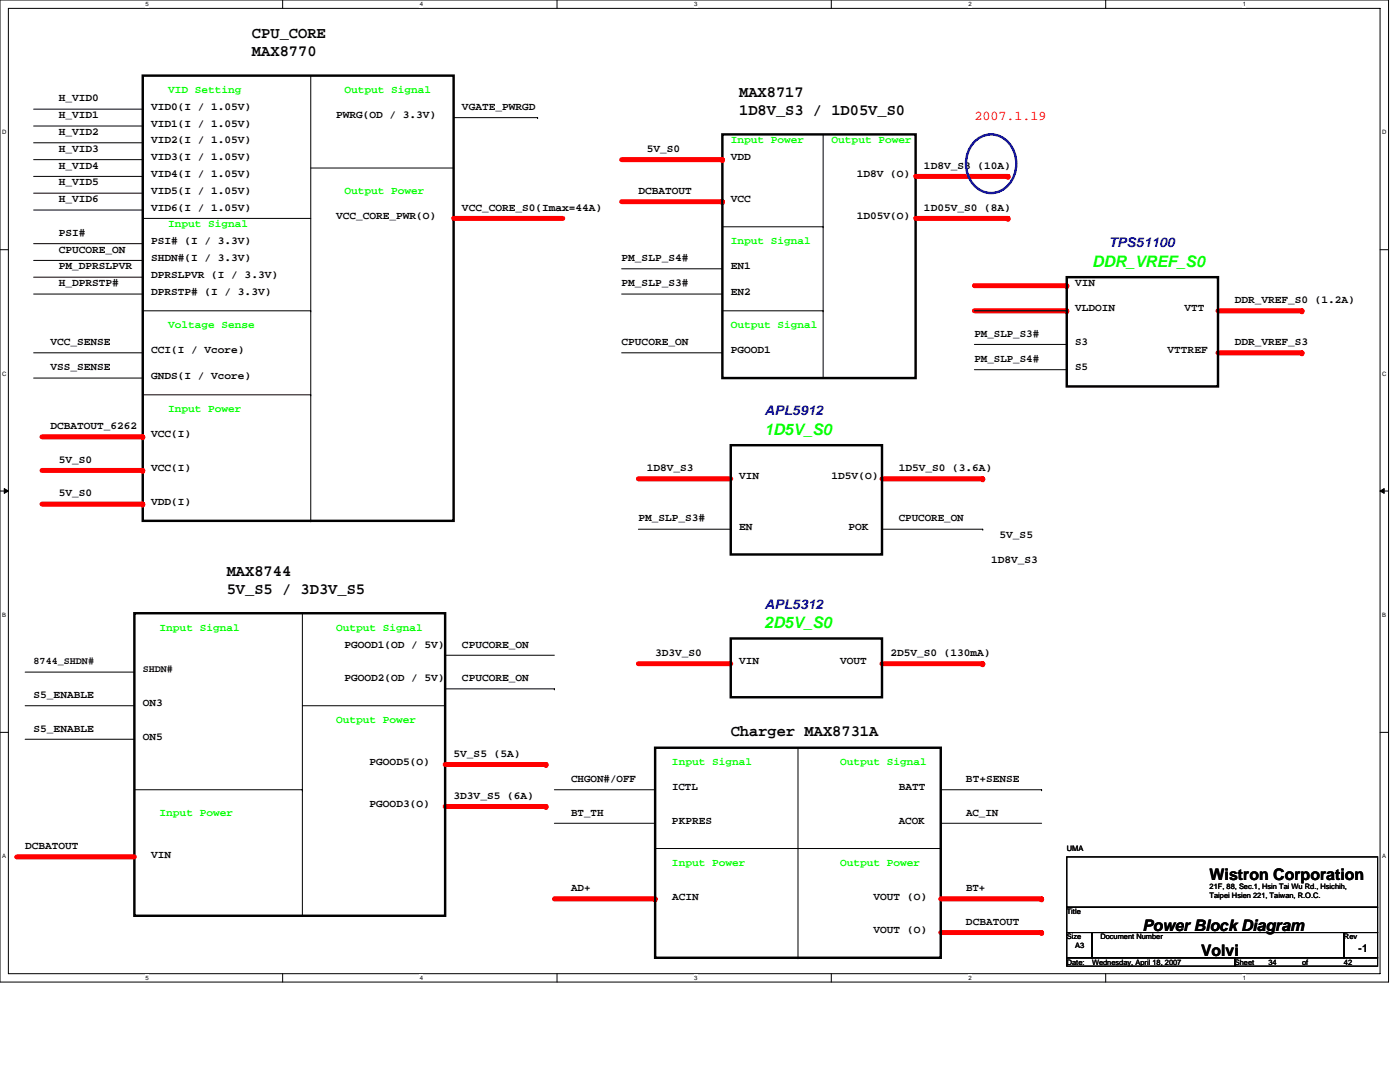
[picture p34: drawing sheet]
<svg xmlns="http://www.w3.org/2000/svg" width="279mm" height="216mm" viewBox="0 0 279 216" stroke-linecap="round" stroke-linejoin="round" font-family="sans-serif">
<defs><g id="words">
<g font-size="3.2">
<text x="50.3" y="7.7">CPU_CORE</text>
<text x="50.3" y="11.3">MAX8770</text>
<text x="147.5" y="19.4">MAX8717</text>
<text x="147.5" y="23">1D8V_S3 / 1D05V_S0</text>
<text x="45.3" y="115">MAX8744</text>
<text x="45.3" y="118.6">5V_S5 / 3D3V_S5</text>
<text x="145.8" y="146.8">Charger MAX8731A</text>
<text x="241.4" y="175.6">Wistron Corporation</text>
<text x="228" y="185.7">Power Block Diagram</text>
<text x="239.7" y="190.7">Volvi</text>
</g>
<g font-size="3.2" fill="#0f0">
<text x="217.9" y="53.2">DDR_VREF_S0</text>
<text x="152.5" y="86.8">1D5V_S0</text>
<text x="152.5" y="125.3">2D5V_S0</text>
</g>
<text font-size="2.7" fill="#f00" x="194.5" y="23.9">2007.1.19</text>
<g font-size="2.7" fill="#00f">
<text x="221.3" y="49.4">TPS51100</text>
<text x="152.5" y="82.9">APL5912</text>
<text x="152.5" y="121.5">APL5312</text>
</g>
<g font-size="2.2">
<text x="11.7" y="23.6">H_VID1</text>
<text x="11.7" y="20.2">H_VID0</text>
<text x="30.2" y="21.9">VID0(I / 1.05V)</text>
<text x="67.1" y="23.6">PWRG(OD / 3.3V)</text>
<text x="92.2" y="21.9">VGATE_PWRGD</text>
<text x="11.7" y="26.9">H_VID2</text>
<text x="30.2" y="25.3">VID1(I / 1.05V)</text>
<text x="30.2" y="28.6">VID2(I / 1.05V)</text>
<text x="11.7" y="30.3">H_VID3</text>
<text x="11.7" y="33.7">H_VID4</text>
<text x="30.2" y="32">VID3(I / 1.05V)</text>
<text x="30.2" y="35.3">VID4(I / 1.05V)</text>
<text x="129.1" y="30.3">5V_S0</text>
<text x="145.8" y="32">VDD</text>
<text x="171" y="35.3">1D8V (O)</text>
<text x="184.4" y="33.7">1D8V_S3 (10A)</text>
<text x="11.7" y="37">H_VID5</text>
<text x="11.7" y="40.3">H_VID6</text>
<text x="30.2" y="38.7">VID5(I / 1.05V)</text>
<text x="127.4" y="38.7">DCBATOUT</text>
<text x="145.8" y="40.3">VCC</text>
<text x="11.7" y="47.1">PSI#</text>
<text x="30.2" y="42">VID6(I / 1.05V)</text>
<text x="67.1" y="43.7">VCC_CORE_PWR(O)</text>
<text x="92.2" y="42">VCC_CORE_S0(Imax=44A)</text>
<text x="171" y="43.7">1D05V(O)</text>
<text x="184.4" y="42">1D05V_S0 (8A)</text>
<text x="11.7" y="53.8">PM_DPRSLPVR</text>
<text x="11.7" y="50.4">CPUCORE_ON</text>
<text x="30.2" y="52.1">SHDN#(I / 3.3V)</text>
<text x="30.2" y="48.7">PSI# (I / 3.3V)</text>
<text x="124.1" y="52.1">PM_SLP_S4#</text>
<text x="145.8" y="53.8">EN1</text>
<text x="11.7" y="57.1">H_DPRSTP#</text>
<text x="30.2" y="55.4">DPRSLPVR (I / 3.3V)</text>
<text x="30.2" y="58.8">DPRSTP# (I / 3.3V)</text>
<text x="124.1" y="57.1">PM_SLP_S3#</text>
<text x="145.8" y="58.8">EN2</text>
<text x="214.6" y="57.1">VIN</text>
<text x="214.6" y="62.1">VLDOIN</text>
<text x="236.4" y="62.1">VTT</text>
<text x="246.4" y="60.5">DDR_VREF_S0 (1.2A)</text>
<text x="10.1" y="68.9">VCC_SENSE</text>
<text x="30.2" y="70.5">CCI(I / Vcore)</text>
<text x="124.1" y="68.9">CPUCORE_ON</text>
<text x="145.8" y="70.5">PGOOD1</text>
<text x="194.5" y="67.2">PM_SLP_S3#</text>
<text x="214.6" y="68.9">S3</text>
<text x="233" y="70.5">VTTREF</text>
<text x="246.4" y="68.9">DDR_VREF_S3</text>
<text x="10.1" y="73.9">VSS_SENSE</text>
<text x="30.2" y="75.6">GNDS(I / Vcore)</text>
<text x="194.5" y="72.2">PM_SLP_S4#</text>
<text x="214.6" y="73.9">S5</text>
<text x="10.1" y="85.6">DCBATOUT_6262</text>
<text x="30.2" y="87.3">VCC(I)</text>
<text x="11.7" y="92.3">5V_S0</text>
<text x="30.2" y="94">VCC(I)</text>
<text x="129.1" y="94">1D8V_S3</text>
<text x="147.5" y="95.7">VIN</text>
<text x="166" y="95.7">1D5V(O)</text>
<text x="179.4" y="94">1D5V_S0 (3.6A)</text>
<text x="11.7" y="99">5V_S0</text>
<text x="30.2" y="100.7">VDD(I)</text>
<text x="127.4" y="104.1">PM_SLP_S3#</text>
<text x="147.5" y="105.7">EN</text>
<text x="169.3" y="105.7">POK</text>
<text x="179.4" y="104.1">CPUCORE_ON</text>
<text x="199.5" y="107.4">5V_S5</text>
<text x="197.8" y="112.4">1D8V_S3</text>
<text x="68.7" y="129.2">PGOOD1(OD / 5V)</text>
<text x="92.2" y="129.2">CPUCORE_ON</text>
<text x="130.7" y="130.9">3D3V_S0</text>
<text x="177.7" y="130.9">2D5V_S0 (130mA)</text>
<text x="68.7" y="135.9">PGOOD2(OD / 5V)</text>
<text x="92.2" y="135.9">CPUCORE_ON</text>
<text x="147.5" y="132.5">VIN</text>
<text x="167.6" y="132.5">VOUT</text>
<text x="6.7" y="139.3">S5_ENABLE</text>
<text x="28.5" y="140.9">ON3</text>
<text x="6.7" y="146">S5_ENABLE</text>
<text x="28.5" y="147.6">ON5</text>
<text x="73.8" y="152.7">PGOOD5(O)</text>
<text x="90.5" y="151">5V_S5 (5A)</text>
<text x="73.8" y="161.1">PGOOD3(O)</text>
<text x="90.5" y="159.4">3D3V_S5 (6A)</text>
<text x="114" y="156">CHGON#/OFF</text>
<text x="134.1" y="157.7">ICTL</text>
<text x="179.4" y="157.7">BATT</text>
<text x="192.8" y="156">BT+SENSE</text>
<text x="114" y="162.7">BT_TH</text>
<text x="134.1" y="164.4">PKPRES</text>
<text x="179.4" y="164.4">ACOK</text>
<text x="192.8" y="162.7">AC_IN</text>
<text x="5" y="169.4">DCBATOUT</text>
<text x="30.2" y="171.1">VIN</text>
<text x="114" y="177.8">AD+</text>
<text x="134.1" y="179.5">ACIN</text>
<text x="174.3" y="179.5">VOUT (O)</text>
<text x="192.8" y="177.8">BT+</text>
<text x="192.8" y="184.5">DCBATOUT</text>
<text x="174.3" y="186.2">VOUT (O)</text>
<text x="271.1" y="189.9">-1</text>
</g>
<g font-size="2.2" fill="#0f0">
<text x="33.5" y="18.6">VID Setting</text>
<text x="68.7" y="18.6">Output Signal</text>
<text x="145.8" y="28.6">Input Power</text>
<text x="166" y="28.6">Output Power</text>
<text x="68.7" y="38.7">Output Power</text>
<text x="33.5" y="45.4">Input Signal</text>
<text x="145.8" y="48.7">Input Signal</text>
<text x="33.5" y="65.5">Voltage Sense</text>
<text x="145.8" y="65.5">Output Signal</text>
<text x="33.5" y="82.3">Input Power</text>
<text x="31.9" y="125.9">Input Signal</text>
<text x="67.1" y="125.9">Output Signal</text>
<text x="67.1" y="144.3">Output Power</text>
<text x="134.1" y="152.7">Input Signal</text>
<text x="167.6" y="152.7">Output Signal</text>
<text x="31.9" y="162.7">Input Power</text>
<text x="134.1" y="172.8">Input Power</text>
<text x="167.6" y="172.8">Output Power</text>
</g>
<g font-size="2">
<text x="6.7" y="132.4">8744_SHDN#</text>
<text x="28.5" y="134.1">SHDN#</text>
</g>
<g font-size="1.5">
<text x="212.9" y="169.8">UMA</text>
<text x="241.4" y="177.4">21F, 88, Sec.1, Hsin Tai Wu Rd., Hsichih,</text>
<text x="241.4" y="179.1">Taipei Hsien 221, Taiwan, R.O.C.</text>
<text x="212.9" y="182.4">Title</text>
<text x="212.9" y="187.4">Size</text>
<text x="214.6" y="189.1">A3</text>
<text x="219.6" y="187.4">Document Number</text>
<text x="268.2" y="187.4">Rev</text>
<text x="212.9" y="192.5">Date:</text>
<text x="217.9" y="192.5">Wednesday, April 18, 2007</text>
<text x="246.4" y="192.5">Sheet</text>
<text x="253.1" y="192.5">34</text>
<text x="259.8" y="192.5">of</text>
<text x="268.2" y="192.5">42</text>
</g>
<g font-size="1.2">
<text x="29" y="1.3">5</text>
<text x="83.8" y="1.3">4</text>
<text x="138.5" y="1.3">3</text>
<text x="193.3" y="1.3">2</text>
<text x="248" y="1.3">1</text>
<text x=".4" y="26.8">D</text>
<text x="275.8" y="26.8">D</text>
<text x=".4" y="75">C</text>
<text x="275.8" y="75">C</text>
<text x=".4" y="123.1">B</text>
<text x="275.8" y="123.1">B</text>
<text x=".4" y="171.3">A</text>
<text x="275.8" y="171.3">A</text>
<text x="29" y="195.6">5</text>
<text x="83.8" y="195.6">4</text>
<text x="138.5" y="195.6">3</text>
<text x="193.3" y="195.6">2</text>
<text x="248" y="195.6">1</text>
</g>
</g></defs>
<path d="M0 0h277.1v196h-277.1zM1.7 1.7h273.7v192.6h-273.7z" fill="none" stroke="#000" stroke-width=".2"/>
<g fill="#fff">
<path d="M29 .2h.7v1.3h-.7z"/>
<path d="M29 194.5h.7v1.3h-.7z"/>
</g>
<path d="M56.4 0v1.7M56.4 194.3v1.7" fill="none" stroke="#000" stroke-width=".2"/>
<g fill="#fff">
<path d="M83.8 .2h.6v1.3h-.6z"/>
<path d="M83.8 194.5h.6v1.3h-.6z"/>
</g>
<path d="M111.2 0v1.7M111.2 194.3v1.7" fill="none" stroke="#000" stroke-width=".2"/>
<g fill="#fff">
<path d="M138.5 .2h.7v1.3h-.7z"/>
<path d="M138.5 194.5h.7v1.3h-.7z"/>
</g>
<path d="M165.9 0v1.7M165.9 194.3v1.7" fill="none" stroke="#000" stroke-width=".2"/>
<g fill="#fff">
<path d="M193.3 .2h.6v1.3h-.6z"/>
<path d="M193.3 194.5h.6v1.3h-.6z"/>
</g>
<path d="M220.7 0v1.7M220.7 194.3v1.7" fill="none" stroke="#000" stroke-width=".2"/>
<g fill="#fff">
<path d="M248 .2h.7v1.3h-.7z"/>
<path d="M248 194.5h.7v1.3h-.7z"/>
<path d="M.4 25.7h.9v1.4h-.9z"/>
<path d="M275.8 25.7h.9v1.4h-.9z"/>
<path d="M.4 73.9h.9v1.3h-.9z"/>
<path d="M275.8 73.9h.9v1.3h-.9z"/>
</g>
<path d="M0 49.8h1.7M275.4 49.8h1.7" fill="none" stroke="#000" stroke-width=".2"/>
<g fill="#fff">
<path d="M.4 122h.8v1.4h-.8z"/>
<path d="M275.8 122h.8v1.4h-.8z"/>
</g>
<path d="M0 98h1.7M275.4 98h1.7" fill="none" stroke="#000" stroke-width=".2"/>
<path d="M.8 97.5l.9 .5-.9 .4zM275.4 98l.8-.5v.9z" fill="#000" stroke="#000" stroke-width=".2"/>
<g fill="#fff">
<path d="M.4 170.2h.8v1.3h-.8z"/>
<path d="M275.8 170.2h.8v1.3h-.8z"/>
</g>
<g fill="none" stroke="#000" stroke-width=".2">
<path d="M62 15.1v88.8M6.7 28.5h21.8M6.7 25.1h21.8M6.7 21.8h21.8M6.7 31.9h21.8M6.7 35.2h21.8M6.7 38.5h21.8M28.5 35.2h.1M28.5 38.5h.1M62 33.5h28.5M90.5 23.5h16.8M107.3 23.5h.1"/>
<path d="M164.3 26.8v48.6M6.7 48.6h21.8M6.7 52h21.8M6.7 41.9h21.8M6.7 58.7h21.8M6.7 55.3h21.8M28.5 52h.1M28.5 41.9h.1M28.5 43.6h33.5M28.5 58.7h.1M28.5 55.3h.1M124.1 58.7h20.1"/>
<path d="M124.1 53.6h20.1M144.2 53.6h.1M144.2 45.3h20.1M164.3 45.3h.1M6.7 70.4h21.8M6.7 75.4h21.8M28.5 78.8h33.5M28.5 62h33.5M62 78.8h.1M62 62h.1M124.1 70.4h20.1M144.2 70.4h.1"/>
<path d="M144.2 62h20.1M164.3 62h.1M194.5 73.8h18.4M194.5 62h18.4M194.5 68.7h18.4M212.9 62h.1M212.9 68.7h.1M62 103.9h.1M127.4 105.6h18.4M145.8 105.6h.1M176 105.6h20.1M196.1 105.6h.1"/>
<path d="M5 134.1h21.8M26.8 134.1h.1M60.3 122.4v60.3M88.8 130.7h21.8M88.8 137.5h21.8M110.6 137.5h.1M0 146.1h1.7M5 140.8h21.8M5 147.5h21.8M26.8 147.5h.1M26.8 157.6h33.5M60.3 157.6h.1"/>
<path d="M60.3 140.8h28.5M88.8 140.8h.1M110.6 157.6h20.1M130.7 157.6h.1M159.3 149.2v41.9M187.7 157.6h20.2M207.9 157.6h.1M275.4 146.1h1.7M110.6 164.3h20.1M130.7 169.3h57M187.7 164.3h20.2M187.7 169.3h.1"/>
<path d="M212.9 171h62v10h-62zM159.3 191.1h.1M212.9 186.1h5v5h-5zM212.9 181h62v5.1h-62zM212.9 191.1h33.5v1.7h-33.5zM217.9 186.1h50.3v5h-50.3zM246.4 191.1h28.5v1.7h-28.5zM268.2 186.1h6.7v5h-6.7z"/>
</g>
<path d="M28.5 15.1h62v88.8h-62zM144.2 26.8h38.5v48.6h-38.5zM212.9 55.3h30.2v21.8h-30.2zM145.8 88.8h30.2v21.8h-30.2zM26.8 122.4h62v60.3h-62zM145.8 127.4h30.2v11.7h-30.2zM130.7 149.2h57v41.9h-57z" fill="none" stroke="#000" stroke-width=".49"/>
<g fill="none" stroke="#f00" stroke-width=".99">
<path d="M124.1 31.9h20.1M144.2 31.9h.1M182.7 35.2h18.5M201.2 35.2h.1M90.5 43.6h21.8M124.1 40.2h20.1M144.2 40.2h.1M182.7 43.6h18.5M194.5 57h18.4M201.2 43.6h.1M212.9 57h.1M194.5 62h18.4"/>
<path d="M212.9 62h.1M243.1 62h16.7M243.1 70.4h16.7M259.8 62h.1M259.8 70.4h.1M8.4 93.9h20.1M8.4 87.2h20.1M28.5 93.9h.1M28.5 87.2h.1M127.4 95.5h18.4M176 95.5h20.1M196.1 95.5h.1"/>
<path d="M8.4 100.6h20.1M28.5 100.6h.1M127.4 132.4h18.4M176 132.4h20.1M196.1 132.4h.1M88.8 152.5h20.2M109 152.5h.1M3.3 171h23.5M88.8 160.9h20.2M109 160.9h.1M110.6 179.4h20.1M130.7 179.4h.1"/>
<path d="M187.7 179.4h20.2M207.9 179.4h.1M187.7 186.1h20.2M207.9 186.1h.1"/>
</g>
<path d="M194.3 28.5a4.7 4.7 0 0 1 8 1.5 6.1 6.1 0 0 1-3.7 8.4 5.2 5.2 0 0 1-5.7-4.8 6.5 6.5 0 0 1 1.4-5.1z" fill="none" stroke="#00f" stroke-width=".49"/>
<use href="#words"/>
</svg>
